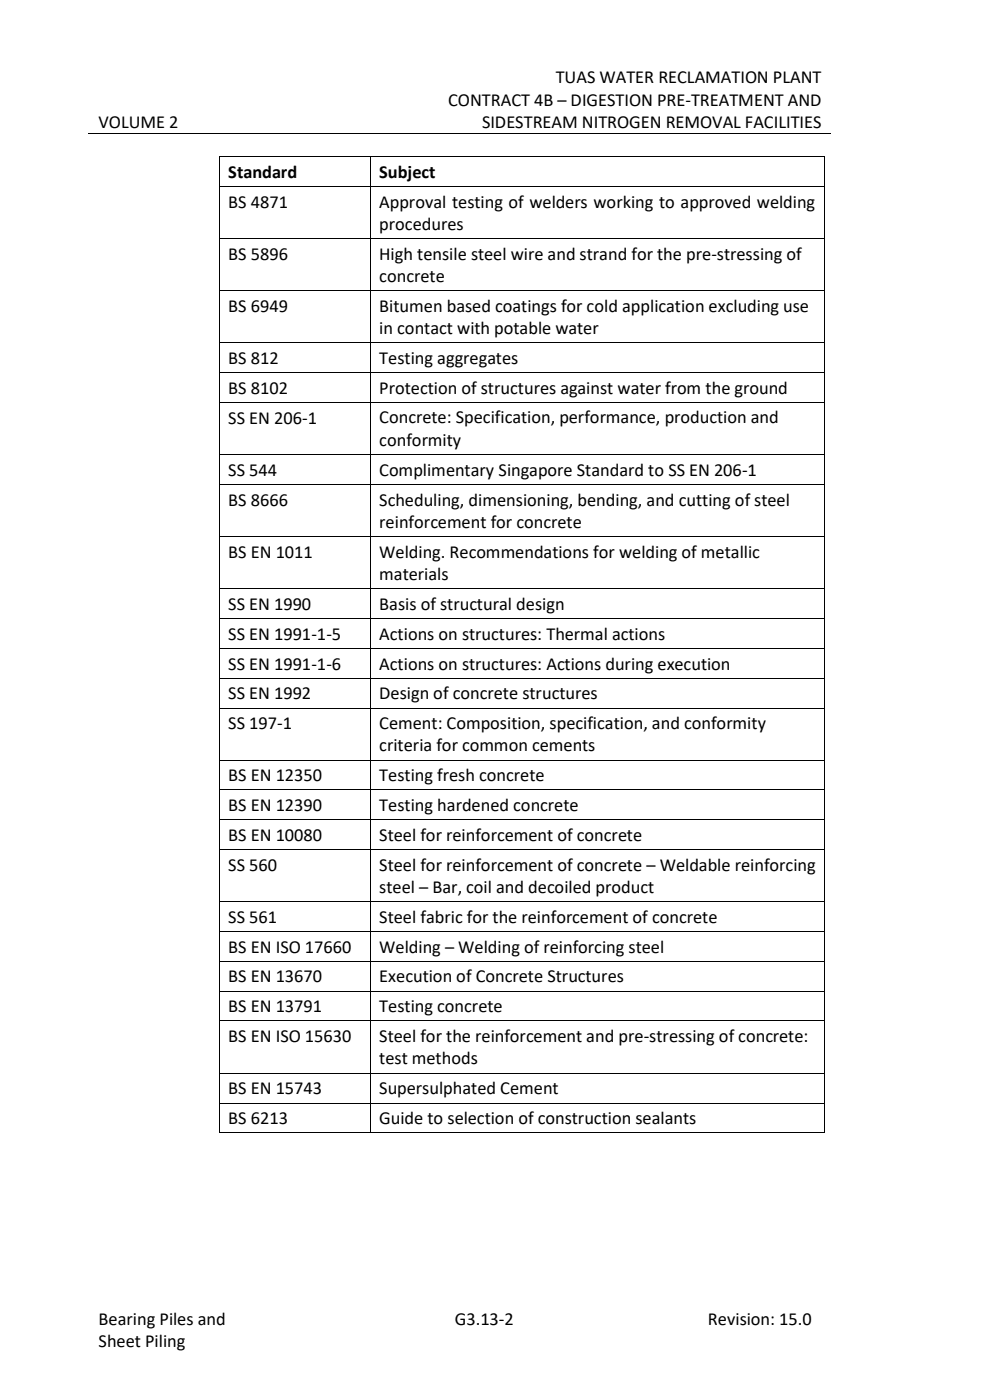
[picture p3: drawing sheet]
<svg xmlns="http://www.w3.org/2000/svg" width="210mm" height="297mm" viewBox="0 0 210 297" stroke-linecap="round" stroke-linejoin="round" font-family="sans-serif">
<defs><g id="words">
<g font-size="3.9">
<text x="117.9" y="17.7">TUAS WATER RECLAMATION PLANT</text>
<text x="95.1" y="22.4">CONTRACT 4B – DIGESTION PRE-TREATMENT AND</text>
<text x="20.9" y="27.2">VOLUME 2</text>
<text x="102.3" y="27.2">SIDESTREAM NITROGEN REMOVAL FACILITIES</text>
<text x="48.4" y="37.7">Standard</text>
<text x="80.5" y="37.7">Subject</text>
<text x="48.4" y="44">BS 4871</text>
<text x="80.5" y="44">Approval testing of welders working to approved welding</text>
<text x="80.5" y="48.8">procedures</text>
<text x="48.4" y="55.1">BS 5896</text>
<text x="80.5" y="55.1">High tensile steel wire and strand for the pre-stressing of</text>
<text x="80.5" y="59.8">concrete</text>
<text x="48.4" y="66.2">BS 6949</text>
<text x="80.5" y="66.1">Bitumen based coatings for cold application excluding use</text>
<text x="80.5" y="70.9">in contact with potable water</text>
<text x="48.4" y="77.2">BS 812</text>
<text x="80.5" y="77.2">Testing aggregates</text>
<text x="48.4" y="83.5">BS 8102</text>
<text x="80.5" y="83.5">Protection of structures against water from the ground</text>
<text x="48.4" y="89.9">SS EN 206-1</text>
<text x="80.5" y="89.8">Concrete: Specification, performance, production and</text>
<text x="80.5" y="94.6">conformity</text>
<text x="48.4" y="100.9">SS 544</text>
<text x="80.5" y="100.9">Complimentary Singapore Standard to SS EN 206-1</text>
<text x="48.4" y="107.3">BS 8666</text>
<text x="80.5" y="107.2">Scheduling, dimensioning, bending, and cutting of steel</text>
<text x="80.5" y="112">reinforcement for concrete</text>
<text x="48.4" y="118.3">BS EN 1011</text>
<text x="80.5" y="118.3">Welding. Recommendations for welding of metallic</text>
<text x="80.5" y="123">materials</text>
<text x="48.4" y="129.4">SS EN 1990</text>
<text x="80.5" y="129.4">Basis of structural design</text>
<text x="48.4" y="135.7">SS EN 1991-1-5</text>
<text x="80.5" y="135.7">Actions on structures: Thermal actions</text>
<text x="48.4" y="142">SS EN 1991-1-6</text>
<text x="80.5" y="142">Actions on structures: Actions during execution</text>
<text x="48.4" y="148.4">SS EN 1992</text>
<text x="80.5" y="148.4">Design of concrete structures</text>
<text x="48.4" y="154.7">SS 197-1</text>
<text x="80.5" y="154.7">Cement: Composition, specification, and conformity</text>
<text x="80.5" y="159.4">criteria for common cements</text>
<text x="48.4" y="165.8">BS EN 12350</text>
<text x="80.5" y="165.8">Testing fresh concrete</text>
<text x="48.4" y="172.1">BS EN 12390</text>
<text x="80.5" y="172.1">Testing hardened concrete</text>
<text x="48.4" y="178.4">BS EN 10080</text>
<text x="80.5" y="178.4">Steel for reinforcement of concrete</text>
<text x="48.4" y="184.7">SS 560</text>
<text x="80.5" y="184.7">Steel for reinforcement of concrete – Weldable reinforcing</text>
<text x="80.5" y="189.5">steel – Bar, coil and decoiled product</text>
<text x="48.4" y="195.8">SS 561</text>
<text x="80.5" y="195.8">Steel fabric for the reinforcement of concrete</text>
<text x="48.4" y="202.1">BS EN ISO 17660</text>
<text x="80.5" y="202.1">Welding – Welding of reinforcing steel</text>
<text x="48.4" y="208.4">BS EN 13670</text>
<text x="80.5" y="208.4">Execution of Concrete Structures</text>
<text x="48.4" y="214.8">BS EN 13791</text>
<text x="80.5" y="214.8">Testing concrete</text>
<text x="48.4" y="221.1">BS EN ISO 15630</text>
<text x="80.5" y="221.1">Steel for the reinforcement and pre-stressing of concrete:</text>
<text x="80.5" y="225.8">test methods</text>
<text x="48.4" y="232.1">BS EN 15743</text>
<text x="80.5" y="232.1">Supersulphated Cement</text>
<text x="48.4" y="238.5">BS 6213</text>
<text x="80.5" y="238.5">Guide to selection of construction sealants</text>
<text x="20.9" y="281">Bearing Piles and</text>
<text x="96.5" y="281">G3.13-2</text>
<text x="150.2" y="281">Revision: 15.0</text>
<text x="20.9" y="285.8">Sheet Piling</text>
</g>
</g></defs>
<g fill="none" stroke="#000" stroke-width=".21">
<path d="M18.8 28.3h157.4M46.5 33.3v6.2M46.5 39.6v10.9M46.6 33.2h31.9M46.6 39.5h31.9M78.5 33.3v6.2M78.5 39.6v10.9M78.6 33.2h96.3M78.6 39.5h96.3M175 33.3v6.2M175 39.6v10.9M46.5 50.7v10.9"/>
<path d="M46.6 50.6h31.9M78.5 50.7v10.9M78.6 50.6h96.3M175 50.7v10.9M46.5 61.8v10.9M46.5 72.8v6.2M46.5 79.1v6.2M46.6 61.7h31.9M46.6 72.7h31.9M46.6 79h31.9M78.5 61.8v10.9M78.5 72.8v6.2"/>
<path d="M78.5 79.1v6.2M78.6 61.7h96.3M78.6 72.7h96.3M78.6 79h96.3M175 61.8v10.9M175 72.8v6.2M175 79.1v6.2M46.5 85.5v10.9M46.5 96.5v6.2M46.6 85.4h31.9M46.6 96.4h31.9M78.5 85.5v10.9"/>
<path d="M78.5 96.5v6.2M78.6 85.4h96.3M78.6 96.4h96.3M175 85.5v10.9M175 96.5v6.2M46.5 102.8v11M46.5 113.9v10.9M46.6 102.8h31.9M46.6 113.9h31.9M78.5 102.8v11M78.5 113.9v10.9M78.6 102.8h96.3"/>
<path d="M78.6 113.9h96.3M175 102.8v11M175 113.9v10.9M46.5 125v6.1M46.5 131.3v6.2M46.5 137.6v6.2M46.6 124.9h31.9M46.6 131.2h31.9M46.6 137.6h31.9M78.5 125v6.1M78.5 131.3v6.2M78.5 137.6v6.2"/>
<path d="M78.6 124.9h96.3M78.6 131.2h96.3M78.6 137.6h96.3M175 125v6.1M175 131.3v6.2M175 137.6v6.2M46.5 144v6.1M46.5 150.3v10.9M46.6 143.9h31.9M46.6 150.2h31.9M78.5 144v6.1M78.5 150.3v10.9"/>
<path d="M78.6 143.9h96.3M78.6 150.2h96.3M175 144v6.1M175 150.3v10.9M46.5 161.3v6.2M46.5 167.7v6.1M46.5 174v6.2M46.6 161.3h31.9M46.6 167.6h31.9M46.6 173.9h31.9M78.5 161.3v6.2M78.5 167.7v6.1"/>
<path d="M78.5 174v6.2M78.6 161.3h96.3M78.6 167.6h96.3M78.6 173.9h96.3M175 161.3v6.2M175 167.7v6.1M175 174v6.2M46.5 180.3v10.9M46.5 191.4v6.2M46.5 197.7v6.2M46.6 180.2h31.9M46.6 191.3h31.9"/>
<path d="M46.6 197.6h31.9M78.5 180.3v10.9M78.5 191.4v6.2M78.5 197.7v6.2M78.6 180.2h96.3M78.6 191.3h96.3M78.6 197.6h96.3M175 180.3v10.9M175 191.4v6.2M175 197.7v6.2M46.5 204v6.2M46.5 210.4v6.1"/>
<path d="M46.5 216.7v10.9M46.6 203.9h31.9M46.6 210.3h31.9M46.6 216.6h31.9M78.5 204v6.2M78.5 210.4v6.1M78.5 216.7v10.9M78.6 203.9h96.3M78.6 210.3h96.3M78.6 216.6h96.3M175 204v6.2M175 210.4v6.1"/>
<path d="M175 216.7v10.9M46.5 227.7v6.2M46.5 234.1v6.1M46.6 227.7h31.9M46.6 234h31.9M78.5 227.7v6.2M78.5 234.1v6.1M78.6 227.7h96.3M78.6 234h96.3M175 227.7v6.2M175 234.1v6.1M46.6 240.3h31.9"/>
<path d="M78.6 240.3h96.3"/>
</g>
<g fill="#000">
<path d="M46.4 33.2h.2v.1h-.2z" fill-rule="evenodd"/>
<path d="M46.4 33.2h.2v.1h-.2z" fill-rule="evenodd"/>
<path d="M46.4 39.5h.2v.1h-.2z" fill-rule="evenodd"/>
<path d="M78.5 33.2h.1v.1h-.1z" fill-rule="evenodd"/>
<path d="M78.5 39.5h.1v.1h-.1z" fill-rule="evenodd"/>
<path d="M87.1 28.2h.1v.2h-.1z" fill-rule="evenodd"/>
<path d="M174.9 33.2h.1v.1h-.1z" fill-rule="evenodd"/>
<path d="M174.9 33.2h.1v.1h-.1z" fill-rule="evenodd"/>
<path d="M174.9 39.5h.1v.1h-.1z" fill-rule="evenodd"/>
<path d="M46.4 50.5h.2v.2h-.2z" fill-rule="evenodd"/>
<path d="M78.5 50.5h.1v.2h-.1z" fill-rule="evenodd"/>
<path d="M174.9 50.5h.1v.2h-.1z" fill-rule="evenodd"/>
<path d="M46.4 61.6h.2v.2h-.2z" fill-rule="evenodd"/>
<path d="M46.4 72.7h.2v.1h-.2z" fill-rule="evenodd"/>
<path d="M46.4 79h.2v.1h-.2z" fill-rule="evenodd"/>
<path d="M78.5 61.6h.1v.2h-.1z" fill-rule="evenodd"/>
<path d="M78.5 72.7h.1v.1h-.1z" fill-rule="evenodd"/>
<path d="M78.5 79h.1v.1h-.1z" fill-rule="evenodd"/>
<path d="M174.9 61.6h.1v.2h-.1z" fill-rule="evenodd"/>
<path d="M174.9 72.7h.1v.1h-.1z" fill-rule="evenodd"/>
<path d="M174.9 79h.1v.1h-.1z" fill-rule="evenodd"/>
<path d="M46.4 85.3h.2v.2h-.2z" fill-rule="evenodd"/>
<path d="M46.4 96.4h.2v.1h-.2z" fill-rule="evenodd"/>
<path d="M78.5 85.3h.1v.2h-.1z" fill-rule="evenodd"/>
<path d="M78.5 96.4h.1v.1h-.1z" fill-rule="evenodd"/>
<path d="M174.9 85.3h.1v.2h-.1z" fill-rule="evenodd"/>
<path d="M174.9 96.4h.1v.1h-.1z" fill-rule="evenodd"/>
<path d="M46.4 102.7h.2v.1h-.2z" fill-rule="evenodd"/>
<path d="M46.4 113.8h.2v.1h-.2z" fill-rule="evenodd"/>
<path d="M78.5 102.7h.1v.1h-.1z" fill-rule="evenodd"/>
<path d="M78.5 113.8h.1v.1h-.1z" fill-rule="evenodd"/>
<path d="M174.9 102.7h.1v.1h-.1z" fill-rule="evenodd"/>
<path d="M174.9 113.8h.1v.1h-.1z" fill-rule="evenodd"/>
<path d="M46.4 124.8h.2v.2h-.2z" fill-rule="evenodd"/>
<path d="M46.4 131.1h.2v.2h-.2z" fill-rule="evenodd"/>
<path d="M46.4 137.5h.2v.1h-.2z" fill-rule="evenodd"/>
<path d="M78.5 124.8h.1v.2h-.1z" fill-rule="evenodd"/>
<path d="M78.5 131.1h.1v.2h-.1z" fill-rule="evenodd"/>
<path d="M78.5 137.5h.1v.1h-.1z" fill-rule="evenodd"/>
<path d="M174.9 124.8h.1v.2h-.1z" fill-rule="evenodd"/>
<path d="M174.9 131.1h.1v.2h-.1z" fill-rule="evenodd"/>
<path d="M174.9 137.5h.1v.1h-.1z" fill-rule="evenodd"/>
<path d="M46.4 143.8h.2v.2h-.2z" fill-rule="evenodd"/>
<path d="M46.4 150.1h.2v.2h-.2z" fill-rule="evenodd"/>
<path d="M78.5 143.8h.1v.2h-.1z" fill-rule="evenodd"/>
<path d="M78.5 150.1h.1v.2h-.1z" fill-rule="evenodd"/>
<path d="M174.9 143.8h.1v.2h-.1z" fill-rule="evenodd"/>
<path d="M174.9 150.1h.1v.2h-.1z" fill-rule="evenodd"/>
<path d="M46.4 161.2h.2v.1h-.2z" fill-rule="evenodd"/>
<path d="M46.4 167.5h.2v.2h-.2z" fill-rule="evenodd"/>
<path d="M46.4 173.8h.2v.2h-.2z" fill-rule="evenodd"/>
<path d="M78.5 161.2h.1v.1h-.1z" fill-rule="evenodd"/>
<path d="M78.5 167.5h.1v.2h-.1z" fill-rule="evenodd"/>
<path d="M78.5 173.8h.1v.2h-.1z" fill-rule="evenodd"/>
<path d="M174.9 161.2h.1v.1h-.1z" fill-rule="evenodd"/>
<path d="M174.9 167.5h.1v.2h-.1z" fill-rule="evenodd"/>
<path d="M174.9 173.8h.1v.2h-.1z" fill-rule="evenodd"/>
<path d="M46.4 180.2h.2v.1h-.2z" fill-rule="evenodd"/>
<path d="M46.4 191.2h.2v.2h-.2z" fill-rule="evenodd"/>
<path d="M46.4 197.6h.2v.1h-.2z" fill-rule="evenodd"/>
<path d="M78.5 180.2h.1v.1h-.1z" fill-rule="evenodd"/>
<path d="M78.5 191.2h.1v.2h-.1z" fill-rule="evenodd"/>
<path d="M78.5 197.6h.1v.1h-.1z" fill-rule="evenodd"/>
<path d="M174.9 180.2h.1v.1h-.1z" fill-rule="evenodd"/>
<path d="M174.9 191.2h.1v.2h-.1z" fill-rule="evenodd"/>
<path d="M174.9 197.6h.1v.1h-.1z" fill-rule="evenodd"/>
<path d="M46.4 203.9h.2v.1h-.2z" fill-rule="evenodd"/>
<path d="M46.4 210.2h.2v.2h-.2z" fill-rule="evenodd"/>
<path d="M46.4 216.5h.2v.2h-.2z" fill-rule="evenodd"/>
<path d="M78.5 203.9h.1v.1h-.1z" fill-rule="evenodd"/>
<path d="M78.5 210.2h.1v.2h-.1z" fill-rule="evenodd"/>
<path d="M78.5 216.5h.1v.2h-.1z" fill-rule="evenodd"/>
<path d="M174.9 203.9h.1v.1h-.1z" fill-rule="evenodd"/>
<path d="M174.9 210.2h.1v.2h-.1z" fill-rule="evenodd"/>
<path d="M174.9 216.5h.1v.2h-.1z" fill-rule="evenodd"/>
<path d="M46.4 227.6h.2v.1h-.2z" fill-rule="evenodd"/>
<path d="M46.4 233.9h.2v.2h-.2z" fill-rule="evenodd"/>
<path d="M78.5 227.6h.1v.1h-.1z" fill-rule="evenodd"/>
<path d="M78.5 233.9h.1v.2h-.1z" fill-rule="evenodd"/>
<path d="M174.9 227.6h.1v.1h-.1z" fill-rule="evenodd"/>
<path d="M174.9 233.9h.1v.2h-.1z" fill-rule="evenodd"/>
<path d="M46.4 240.2h.2v.2h-.2z" fill-rule="evenodd"/>
<path d="M46.4 240.2h.2v.2h-.2z" fill-rule="evenodd"/>
<path d="M78.5 240.2h.1v.2h-.1z" fill-rule="evenodd"/>
<path d="M174.9 240.2h.1v.2h-.1z" fill-rule="evenodd"/>
<path d="M174.9 240.2h.1v.2h-.1z" fill-rule="evenodd"/>
</g>
<use href="#words"/>
</svg>
